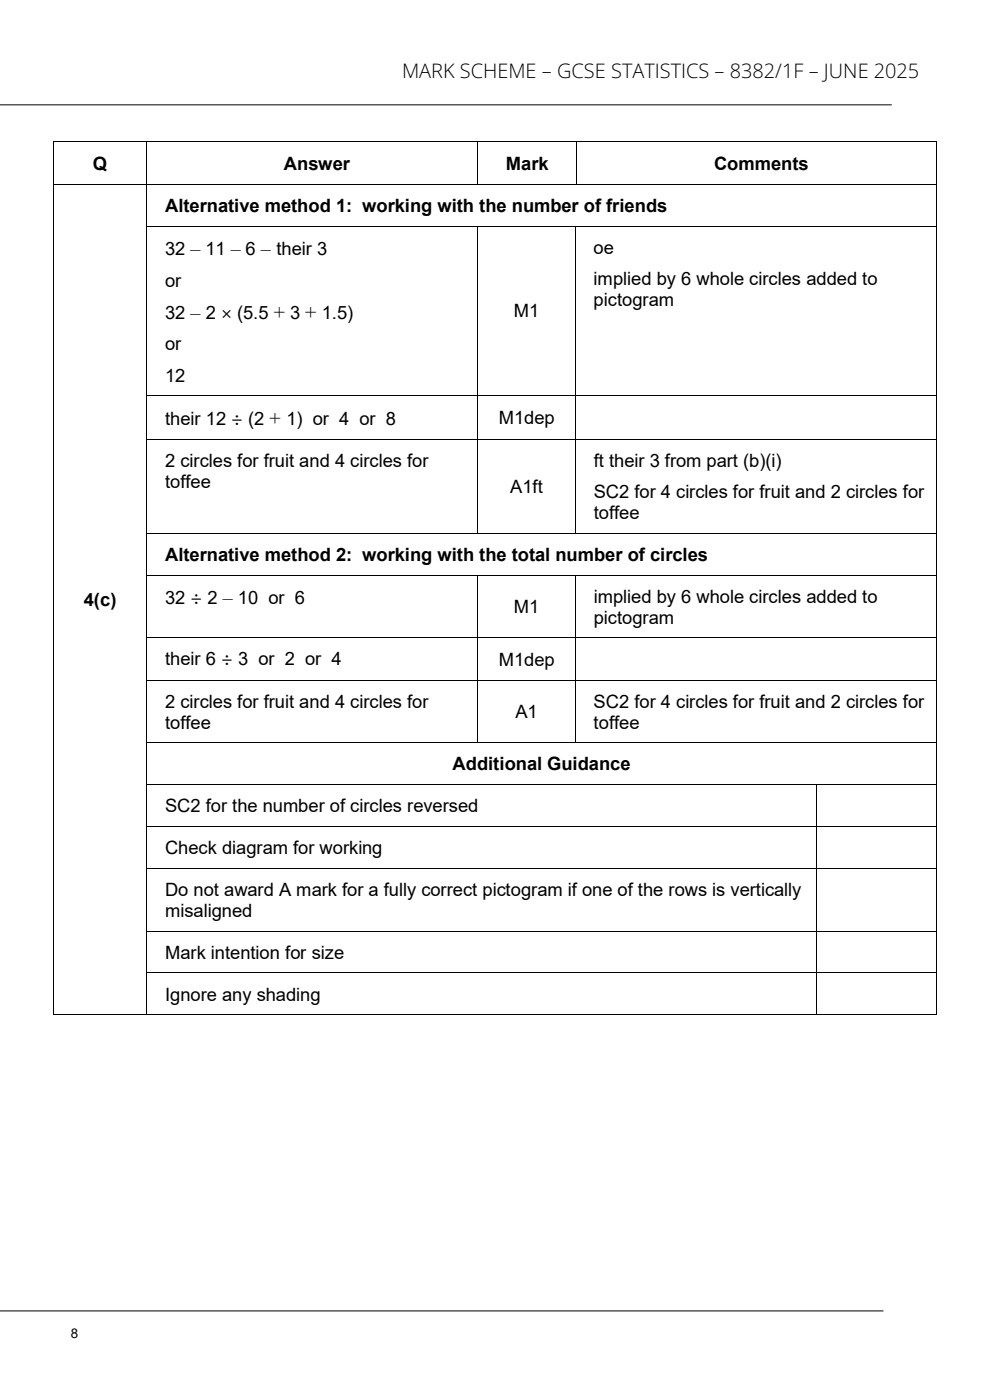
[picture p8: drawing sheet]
<svg xmlns="http://www.w3.org/2000/svg" width="210mm" height="297mm" viewBox="0 0 210 297" stroke-linecap="round" stroke-linejoin="round" font-family="sans-serif">
<defs><g id="words">
<text font-size="4.2" x="85.3" y="16.5">MARK SCHEME – GCSE STATISTICS – 8382/1F – JUNE 2025</text>
<g font-size="3.9">
<text x="19.7" y="36.1">Q</text>
<text x="60.2" y="36.1">Answer</text>
<text x="107.3" y="36.1">Mark</text>
<text x="151.5" y="36.1">Comments</text>
<text x="35" y="44.9">Alternative method 1: working with the number of friends</text>
<text x="125.9" y="53.8">oe</text>
<text x="35" y="54.1">32 – 11 – 6 – their 3</text>
<text x="35" y="60.8">or</text>
<text x="125.9" y="60.4">implied by 6 whole circles added to</text>
<text x="125.9" y="64.9">pictogram</text>
<text x="35" y="67.6">32 – 2 × (5.5 + 3 + 1.5)</text>
<text x="109" y="67.4">M1</text>
<text x="35" y="74.3">or</text>
<text x="35" y="80.9">12</text>
<text x="105.8" y="90">M1dep</text>
<text x="35" y="90.1">their 12 ÷ (2 + 1) or 4 or 8</text>
<text x="35" y="99.1">2 circles for fruit and 4 circles for</text>
<text x="125.9" y="99.1">ft their 3 from part (b)(i)</text>
<text x="35" y="103.5">toffee</text>
<text x="108.2" y="104.6">A1ft</text>
<text x="125.9" y="105.7">SC2 for 4 circles for fruit and 2 circles for</text>
<text x="125.9" y="110.1">toffee</text>
<text x="35" y="119">Alternative method 2: working with the total number of circles</text>
<text x="17.8" y="128.6">4(c)</text>
<text x="35" y="128.1">32 ÷ 2 – 10 or 6</text>
<text x="109" y="130.1">M1</text>
<text x="125.9" y="127.8">implied by 6 whole circles added to</text>
<text x="125.9" y="132.3">pictogram</text>
<text x="35" y="141.2">their 6 ÷ 3 or 2 or 4</text>
<text x="105.8" y="141.2">M1dep</text>
<text x="35" y="150.1">2 circles for fruit and 4 circles for</text>
<text x="35" y="154.6">toffee</text>
<text x="109.3" y="152.3">A1</text>
<text x="125.9" y="150.1">SC2 for 4 circles for fruit and 2 circles for</text>
<text x="125.9" y="154.6">toffee</text>
<text x="96" y="163.4">Additional Guidance</text>
<text x="35" y="172.3">SC2 for the number of circles reversed</text>
<text x="35" y="181.2">Check diagram for working</text>
<text x="35" y="190">Do not award A mark for a fully correct pictogram if one of the rows is vertically</text>
<text x="35" y="194.5">misaligned</text>
<text x="35" y="203.4">Mark intention for size</text>
<text x="35" y="212.3">Ignore any shading</text>
</g>
<text font-size="2.8" x="15" y="283.9">8</text>
</g></defs>
<g fill="none" stroke="#000" stroke-width=".21">
<path d="M0 22.2h189.2M11.3 30.2v8.8M11.3 39.2v8.7M11.4 30.1h19.7M11.4 39.1h19.7M31.2 30.2v8.8M31.2 39.2v8.7M31.2 30.1h70.1M31.2 39.1h70.1M101.3 30.2v8.8M101.4 30.1h20.9M101.4 39.1h20.9"/>
<path d="M122.3 30.2v8.8M122.4 30.1h76.2M122.4 39.1h76.2M198.7 30.2v8.8M198.7 39.2v8.7M11.3 48v35.9M31.2 48v35.9M31.2 48h70.1M101.3 48v35.9M101.4 48h20.6M122.1 48v35.9M122.2 48h76.4"/>
<path d="M198.7 48v35.9M11.3 84v9.1M11.3 93.3v19.8M31.2 84v9.1M31.2 93.3v19.8M31.2 83.9h70.1M31.2 93.2h70.1M101.3 84v9.1M101.3 93.3v19.8M101.4 83.9h20.6M101.4 93.2h20.6M122.1 84v9.1"/>
<path d="M122.1 93.3v19.8M122.2 83.9h76.4M122.2 93.2h76.4M198.7 84v9.1M198.7 93.3v19.8M11.3 113.2v8.7M31.2 113.2v8.7M31.2 113.2h70.1M101.4 113.2h20.6M122.2 113.2h76.4M198.7 113.2v8.7M11.3 122.1v13.2"/>
<path d="M11.3 135.4v8.8M31.2 122.1v13.2M31.2 135.4v8.8M31.2 122h70.1M31.2 135.3h70.1M101.3 122.1v13.2M101.3 135.4v8.8M101.4 122h20.6M101.4 135.3h20.6M122.1 122.1v13.2M122.1 135.4v8.8M122.2 122h76.4"/>
<path d="M122.2 135.3h76.4M198.7 122.1v13.2M198.7 135.4v8.8M11.3 144.4v13.1M11.3 157.7v8.7M31.2 144.4v13.1M31.2 157.7v8.7M31.2 144.3h70.1M31.2 157.6h70.1M101.3 144.4v13.1M101.4 144.3h20.6M101.4 157.6h20.6"/>
<path d="M122.1 144.4v13.1M122.2 144.3h76.4M122.2 157.6h76.4M198.7 144.4v13.1M198.7 157.7v8.7M11.3 166.5v8.8M11.3 175.4v8.7M31.2 166.5v8.8M31.2 175.4v8.7M31.2 166.5h142M31.2 175.3h142M173.3 166.5v8.8"/>
<path d="M173.3 175.4v8.7M173.4 166.5h25.2M173.4 175.3h25.2M198.7 166.5v8.8M198.7 175.4v8.7M11.3 184.3v13.1M11.3 197.6v8.7M31.2 184.3v13.1M31.2 197.6v8.7M31.2 184.2h142M31.2 197.5h142M173.3 184.3v13.1"/>
<path d="M173.3 197.6v8.7M173.4 184.2h25.2M173.4 197.5h25.2M198.7 184.3v13.1M198.7 197.6v8.7M11.3 206.5v8.7M11.4 215.3h19.7M31.2 206.5v8.7M31.2 206.4h142M31.2 215.3h142M173.3 206.5v8.7M173.4 206.4h25.2"/>
<path d="M173.4 215.3h25.2M198.7 206.5v8.7M-.1 278.1h187.5"/>
</g>
<g fill="#000">
<path d="M11.3 30h.1v.2h-.1zM11.3 39h.1v.2h-.1zM31.1 30h.1v.2h-.1zM31.1 39h.1v.2h-.1zM101.3 30h.1v.2h-.1zM101.3 39h.1v.2h-.1zM122.3 30h.1v.2h-.1zM122.3 39h.1v.2h-.1zM198.6 30h.2v.2h-.2zM198.6 39h.2v.2h-.2zM11.3 47.9h.1v.1h-.1zM31.1 47.9h.1v.1h-.1z"/>
<path d="M101.3 47.9h.1v.1h-.1zM122 47.9h.2v.1h-.2zM198.6 47.9h.2v.1h-.2zM11.3 83.9h.1v.1h-.1zM11.3 93.1h.1v.2h-.1zM31.1 83.9h.1v.1h-.1zM31.1 93.1h.1v.2h-.1zM101.3 83.9h.1v.1h-.1zM101.3 93.1h.1v.2h-.1zM122 83.9h.2v.1h-.2zM122 93.1h.2v.2h-.2zM198.6 83.9h.2v.1h-.2z"/>
<path d="M198.6 93.1h.2v.2h-.2zM11.3 113.1h.1v.1h-.1zM31.1 113.1h.1v.1h-.1zM101.3 113.1h.1v.1h-.1zM122 113.1h.2v.1h-.2zM198.6 113.1h.2v.1h-.2zM11.3 121.9h.1v.2h-.1zM11.3 135.3h.1v.1h-.1zM31.1 121.9h.1v.2h-.1zM31.1 135.3h.1v.1h-.1zM101.3 121.9h.1v.2h-.1zM101.3 135.3h.1v.1h-.1z"/>
<path d="M122 121.9h.2v.2h-.2zM122 135.3h.2v.1h-.2zM198.6 121.9h.2v.2h-.2zM198.6 135.3h.2v.1h-.2zM11.3 144.2h.1v.2h-.1zM11.3 157.5h.1v.2h-.1zM31.1 144.2h.1v.2h-.1zM31.1 157.5h.1v.2h-.1zM101.3 144.2h.1v.2h-.1zM101.3 157.5h.1v.2h-.1zM122 144.2h.2v.2h-.2zM122 157.5h.2v.2h-.2z"/>
<path d="M198.6 144.2h.2v.2h-.2zM198.6 157.5h.2v.2h-.2zM11.3 166.4h.1v.1h-.1zM11.3 175.3h.1v.1h-.1zM31.1 166.4h.1v.1h-.1zM31.1 175.3h.1v.1h-.1zM173.2 166.4h.2v.1h-.2zM173.2 175.3h.2v.1h-.2zM198.6 166.4h.2v.1h-.2zM198.6 175.3h.2v.1h-.2zM11.3 184.1h.1v.2h-.1zM11.3 197.4h.1v.2h-.1z"/>
<path d="M31.1 184.1h.1v.2h-.1zM31.1 197.4h.1v.2h-.1zM173.2 184.1h.2v.2h-.2zM173.2 197.4h.2v.2h-.2zM198.6 184.1h.2v.2h-.2zM198.6 197.4h.2v.2h-.2zM11.3 206.3h.1v.2h-.1zM11.3 215.2h.1v.2h-.1zM31.1 206.3h.1v.2h-.1zM31.1 215.2h.1v.2h-.1zM173.2 206.3h.2v.2h-.2zM173.2 215.2h.2v.2h-.2z"/>
<path d="M198.6 206.3h.2v.2h-.2zM198.6 215.2h.2v.2h-.2z"/>
</g>
<use href="#words"/>
</svg>
